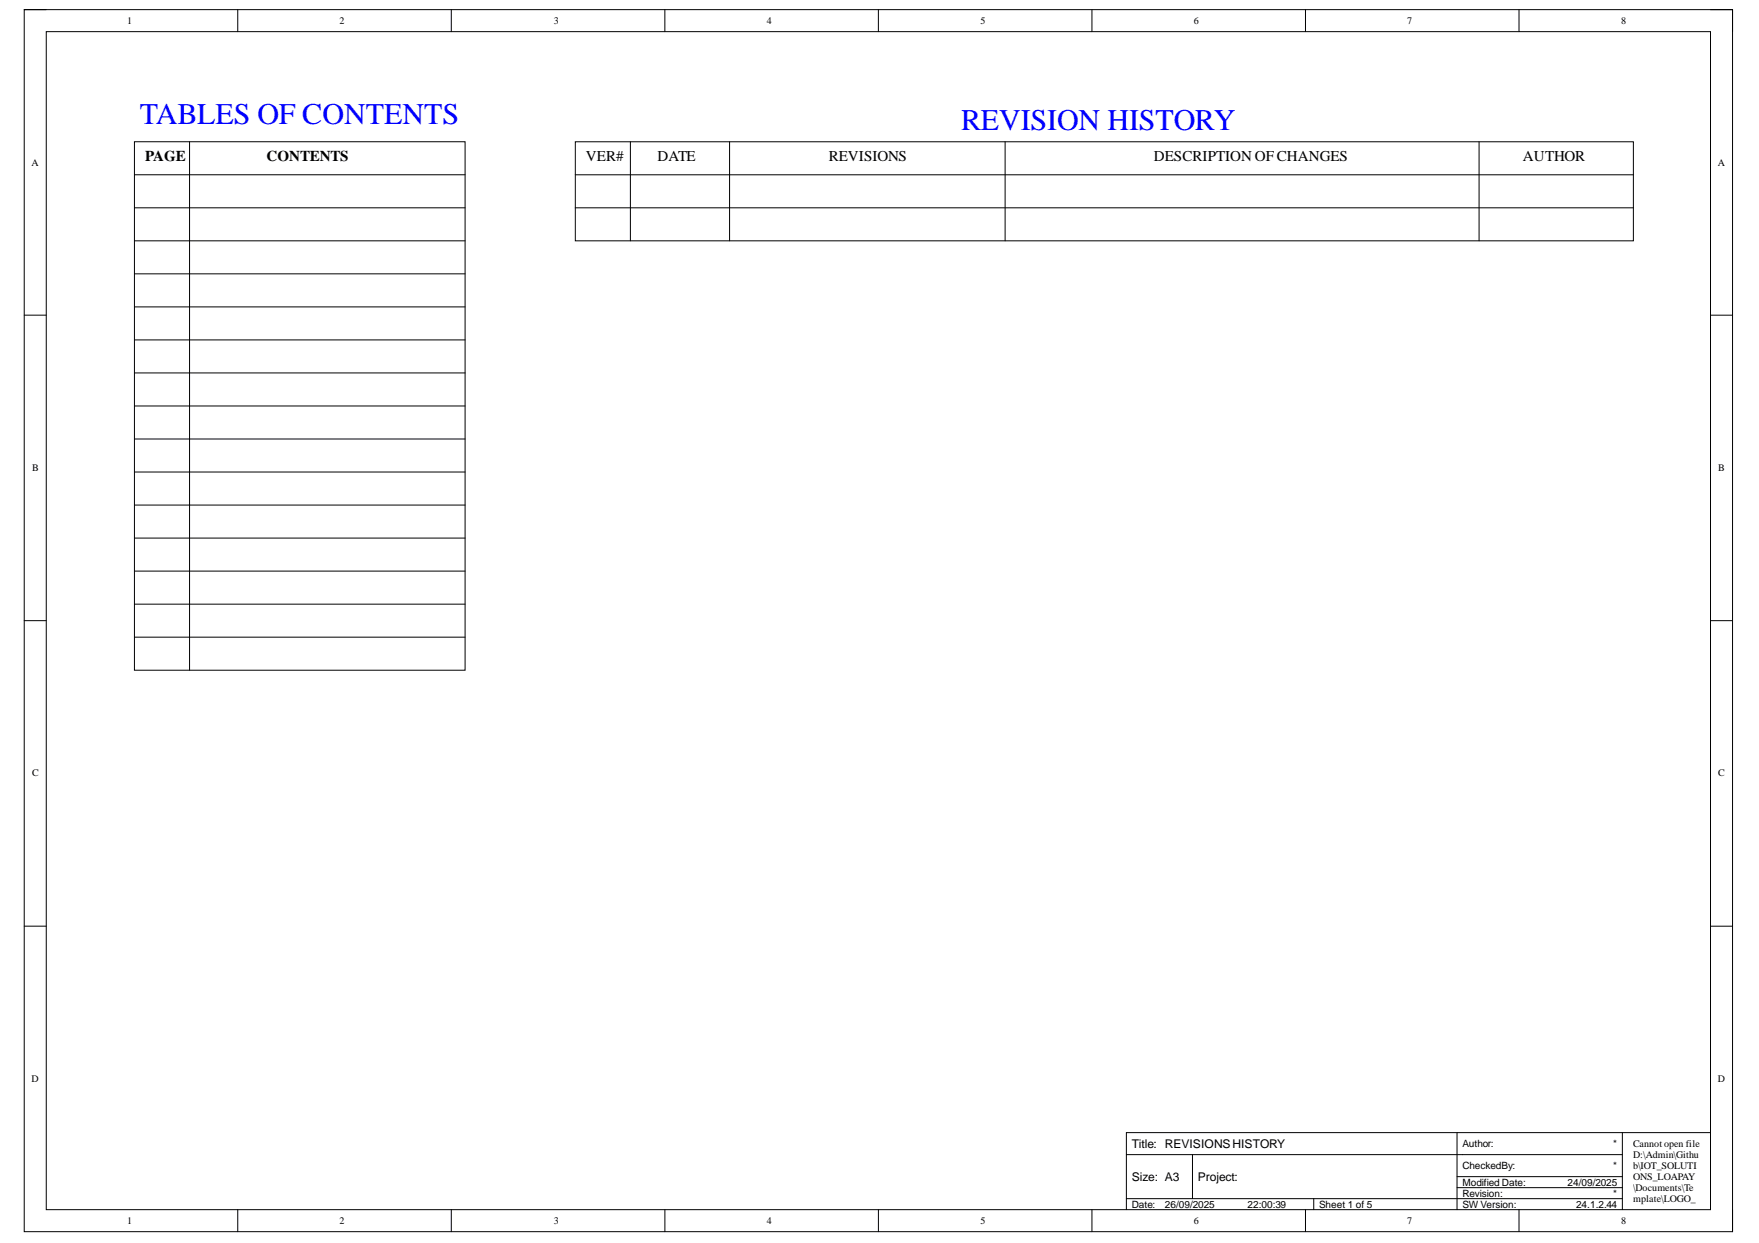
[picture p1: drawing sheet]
<svg xmlns="http://www.w3.org/2000/svg" width="297mm" height="210mm" viewBox="0 0 297 210" stroke-linecap="round" stroke-linejoin="round" font-family="sans-serif">
<defs><g id="words">
<g font-size="5.1" fill="#00f">
<text x="23.6" y="21">TABLES OF CONTENTS</text>
<text x="162.3" y="21.9">REVISION HISTORY</text>
</g>
<g font-size="2.5">
<text x="24.5" y="27.1">PAGE</text>
<text x="45" y="27.1">CONTENTS</text>
<text x="98.9" y="27.1">VER#</text>
<text x="111" y="27.1">DATE</text>
<text x="140" y="27.1">REVISIONS</text>
<text x="194.8" y="27.1">DESCRIPTION OF CHANGES</text>
<text x="257.2" y="27.1">AUTHOR</text>
</g>
<g font-size="2">
<text x="191.1" y="193.8">Title: REVISIONSHISTORY</text>
<text x="191.1" y="199.4">Size: A3</text>
<text x="202.3" y="199.4">Project:</text>
</g>
<g font-size="1.7">
<text x="21.5" y="4.1">1</text>
<text x="57.3" y="4.1">2</text>
<text x="93.5" y="4.1">3</text>
<text x="129.5" y="4.1">4</text>
<text x="165.6" y="4.1">5</text>
<text x="201.6" y="4.1">6</text>
<text x="237.6" y="4.1">7</text>
<text x="273.8" y="4.1">8</text>
<text x="5.3" y="28">A</text>
<text x="290.1" y="28">A</text>
<text x="5.4" y="79.6">B</text>
<text x="290.2" y="79.6">B</text>
<text x="5.4" y="131.1">C</text>
<text x="290.2" y="131.1">C</text>
<text x="5.3" y="182.7">D</text>
<text x="290.1" y="182.7">D</text>
<text x="246.9" y="193.6">Author:</text>
<text x="246.9" y="197.4">CheckedBy:</text>
<text x="272.4" y="193.6">*</text>
<text x="272.4" y="197.4">*</text>
<text x="275.8" y="193.6">Cannot open file</text>
<text x="275.8" y="195.5">D:\Admin\Githu</text>
<text x="275.8" y="197.3">b\IOT_SOLUTI</text>
<text x="191.1" y="203.9">Date:</text>
<text x="196.7" y="203.9">26/09/2025</text>
<text x="210.7" y="203.9">22:00:39</text>
<text x="222.8" y="203.9">Sheet 1 of 5</text>
<text x="246.9" y="203.9">SW Version:</text>
<text x="246.9" y="202.1">Revision:</text>
<text x="246.9" y="200.2">Modified Date:</text>
<text x="264.7" y="200.2">24/09/2025</text>
<text x="266.1" y="203.9">24.1.2.44</text>
<text x="272.4" y="202.1">*</text>
<text x="275.8" y="199.2">ONS_LOAPAY</text>
<text x="275.8" y="201.1">\Documents\Te</text>
<text x="275.8" y="202.9">mplate\LOGO_</text>
<text x="21.5" y="206.6">1</text>
<text x="57.3" y="206.6">2</text>
<text x="93.5" y="206.6">3</text>
<text x="129.5" y="206.6">4</text>
<text x="165.6" y="206.6">5</text>
<text x="201.6" y="206.6">6</text>
<text x="237.6" y="206.6">7</text>
<text x="273.8" y="206.6">8 _Altium.png.</text>
<text x="275.8" y="204.8">Nhatkhongbuon</text>
<text x="275.8" y="208.5">File does not</text>
</g>
</g></defs>
<path d="M4.1 1.6h288.5v206.4h-288.5z" fill="none" stroke="#000" stroke-width=".17"/>
<path d="M7.8 5.3h281v199h-281z" fill-rule="evenodd" fill="#fff"/>
<g fill="none" stroke="#000" stroke-width=".17">
<path d="M4.1 1.6h3.7M7.8 5.3h281v199h-281zM40.1 1.6v3.7M76.2 1.6v3.7M112.3 1.6v3.7M148.3 1.6v3.7M184.4 1.6v3.7M220.5 1.6v3.7M256.5 1.6v3.7M288.8 1.6h3.8v3.7M22.7 23.9h55.8v89.3h-55.8zM22.7 29.5h55.8"/>
<path d="M22.7 35.1h55.8M32 23.9v89.3M97.2 23.9h178.6v16.8h-178.6zM97.2 29.5h178.6M97.2 35.1h178.6M106.5 23.9v16.8M123.2 23.9v16.8M169.7 23.9v16.8M249.8 23.9v16.8M4.1 53.2h3.7M22.7 40.7h55.8M22.7 46.2h55.8"/>
<path d="M22.7 51.8h55.8M22.7 57.4h55.8M288.8 53.2h3.8M22.7 63h55.8M22.7 68.6h55.8M22.7 74.1h55.8M22.7 79.7h55.8M22.7 85.3h55.8M22.7 90.9h55.8M22.7 96.4h55.8M4.1 104.8h3.7M22.7 102h55.8"/>
<path d="M22.7 107.6h55.8M288.8 104.8h3.8M4.1 156.4h3.7M288.8 156.4h3.8M190.2 195h83.8M201.4 195v7.4M246 198.7h28M246 191.3v13M274 191.3v13M288.8 191.3h-98.6v13M40.1 204.3v3.7M76.2 204.3v3.7"/>
<path d="M112.3 204.3v3.7M148.3 204.3v3.7M184.4 204.3v3.7M190.2 202.4h83.8M220.5 204.3v3.7M221.8 202.4v1.9M246 200.6h28M256.5 204.3v3.7M292.6 204.3v3.7"/>
</g>
<use href="#words"/>
</svg>
